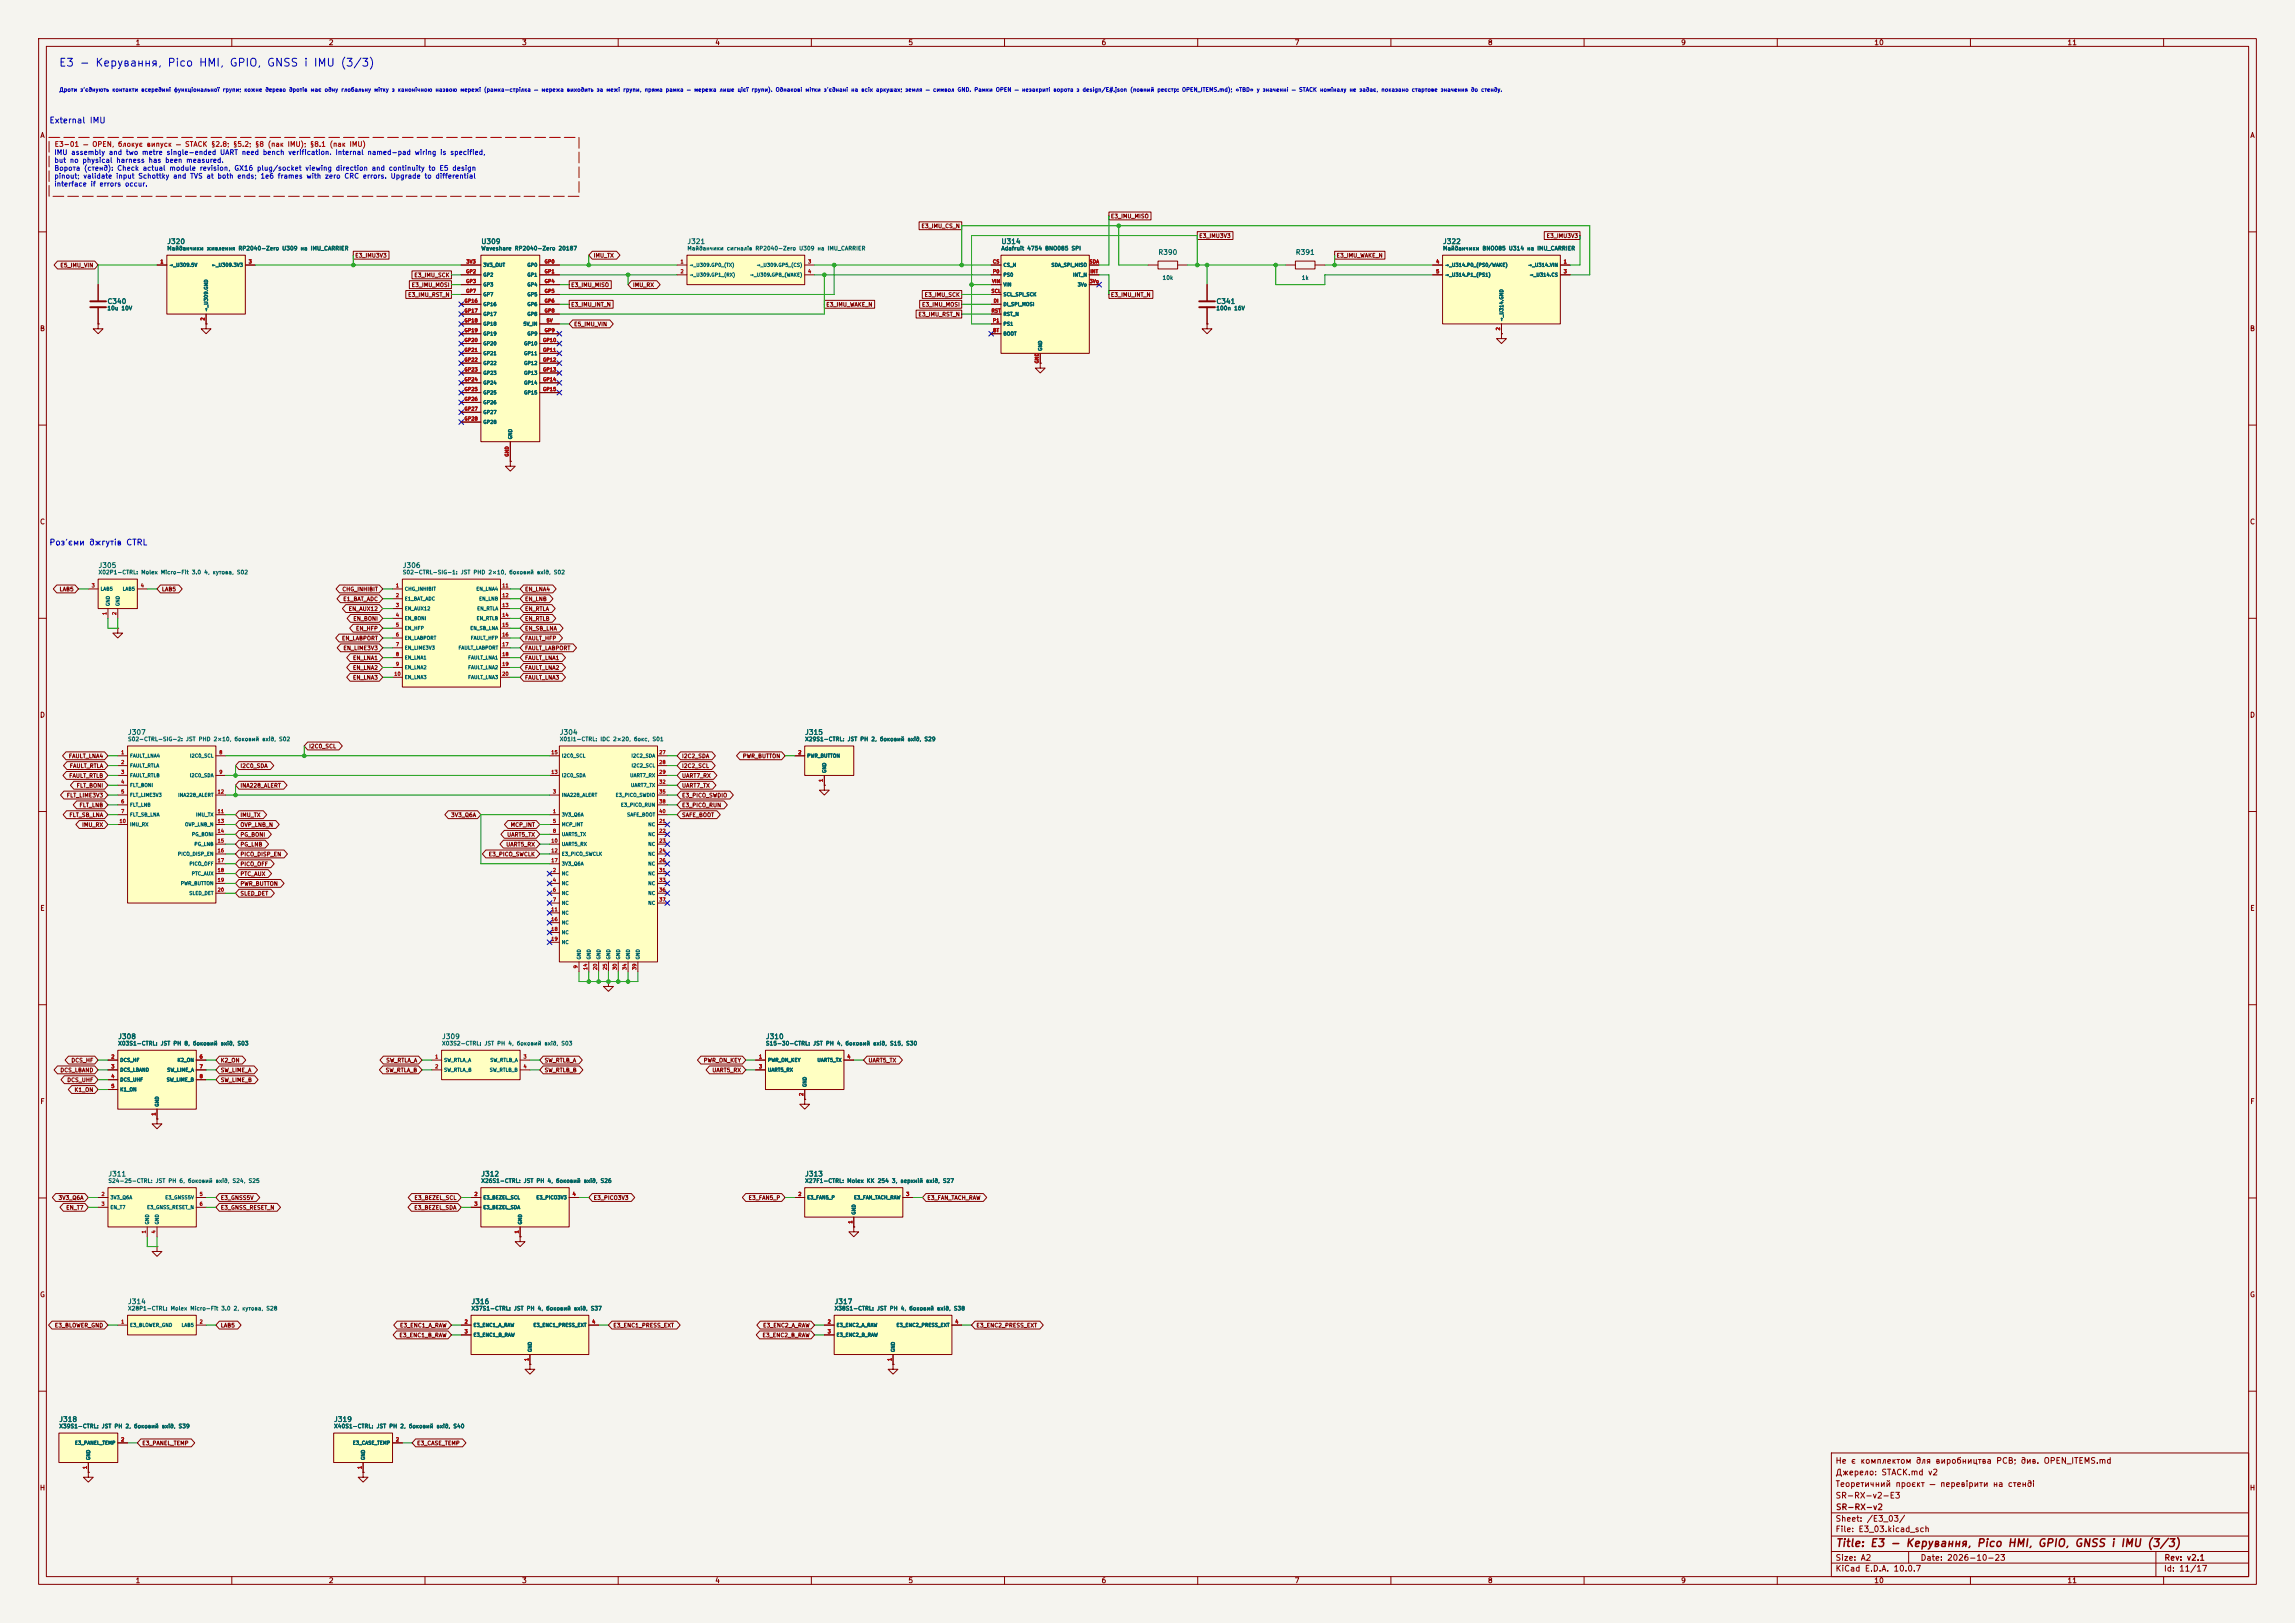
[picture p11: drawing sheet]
<svg xmlns="http://www.w3.org/2000/svg" width="594mm" height="420mm" viewBox="0 0 594 420" stroke-linecap="round" stroke-linejoin="round" font-family="sans-serif">
<defs><g id="words">
<text font-size="2" fill="#0000c2" x="15.1" y="17.7">E3 - Керування, Pico HMI, GPIO, GNSS і IMU (3/3)</text>
<text font-size="2" fill="#840000" x="475" y="400.8">Title: E3 - Керування, Pico HMI, GPIO, GNSS і IMU (3/3)</text>
<g font-size="1.5" fill="#0000c2">
<text x="12.6" y="32.3">External IMU</text>
<text x="12.6" y="141.5">Роз'єми джгутів CTRL</text>
</g>
<g font-size="1.5" fill="#840000">
<text x="475" y="382.1">Джерело: STACK.md v2</text>
<text x="475" y="379.1">Не є комплектом для виробництва PCB; див. OPEN_ITEMS.md</text>
<text x="475" y="388.1">SR-RX-v2-E3</text>
<text x="475" y="385.1">Теоретичний проєкт — перевірити на стенді</text>
<text x="475" y="394.1">Sheet: /E3_03/</text>
<text x="475.1" y="391.1">SR-RX-v2</text>
<text x="475" y="396.8">File: E3_03.kicad_sch</text>
<text x="475" y="407">KiCad E.D.A. 10.0.7</text>
<text x="475" y="404.2">Size: A2</text>
<text x="497" y="404.2">Date: 2026-10-23</text>
<text x="560" y="407">Id: 11/17</text>
<text x="560.1" y="404.2">Rev: v2.1</text>
</g>
<g font-size="1.3" fill="#840000">
<text x="35" y="12">1</text>
<text x="85" y="12">2</text>
<text x="135" y="12">3</text>
<text x="185" y="12">4</text>
<text x="235" y="12">5</text>
<text x="285" y="12">6</text>
<text x="335" y="12">7</text>
<text x="385" y="12">8</text>
<text x="435" y="12">9</text>
<text x="485" y="12">10</text>
<text x="535" y="12">11</text>
<text x="10.3" y="36">A</text>
<text x="582.3" y="36">A</text>
<text x="10.2" y="86">B</text>
<text x="582.2" y="86">B</text>
<text x="10.2" y="136">C</text>
<text x="582.2" y="136">C</text>
<text x="10.2" y="186">D</text>
<text x="582.2" y="186">D</text>
<text x="10.3" y="236">E</text>
<text x="582.3" y="236">E</text>
<text x="10.3" y="286">F</text>
<text x="582.3" y="286">F</text>
<text x="10.2" y="336">G</text>
<text x="582.2" y="336">G</text>
<text x="10.2" y="386">H</text>
<text x="582.2" y="386">H</text>
<text x="35" y="410">1</text>
<text x="85" y="410">2</text>
<text x="135" y="410">3</text>
<text x="185" y="410">4</text>
<text x="235" y="410">5</text>
<text x="285" y="410">6</text>
<text x="335" y="410">7</text>
<text x="385" y="410">8</text>
<text x="435" y="410">9</text>
<text x="485" y="410">10</text>
<text x="535" y="410">11</text>
</g>
<g font-size="1.3" fill="#0000c2">
<text x="13.9" y="40.4">IMU assembly and two metre single-ended UART need bench verification. Internal named-pad wiring is specified,</text>
<text x="13.9" y="42.4">but no physical harness has been measured.</text>
<text x="13.9" y="44.5">Ворота (стенд): Check actual module revision, GX16 plug/socket viewing direction and continuity to E5 design</text>
<text x="13.9" y="46.5">pinout; validate input Schottky and TVS at both ends; 1e6 frames with zero CRC errors. Upgrade to differential</text>
<text x="13.9" y="48.6">interface if errors occur.</text>
</g>
<text font-size="1.3" fill="#a00" x="14" y="38.3">E3-01 — OPEN, блокує випуск — STACK §2.8; §5.2; §8 (пак IMU); §8.1 (пак IMU)</text>
<g font-size="1.3" fill="#006464">
<text x="43.2" y="63.4">J320</text>
<text x="124.4" y="63.4">U309</text>
<text x="177.8" y="63.4">J321</text>
<text x="259.1" y="63.4">U314</text>
<text x="373.4" y="63.4">J322</text>
<text x="299.7" y="66.2">R390</text>
<text x="335.2" y="66.2">R391</text>
<text x="27.7" y="78.9">C340</text>
<text x="314.7" y="78.9">C341</text>
<text x="25.4" y="147.3">J305</text>
<text x="104.1" y="147.3">J306</text>
<text x="33" y="190.4">J307</text>
<text x="144.8" y="190.4">J304</text>
<text x="208.3" y="190.4">J315</text>
<text x="30.5" y="269.2">J308</text>
<text x="114.3" y="269.2">J309</text>
<text x="198.1" y="269.2">J310</text>
<text x="27.9" y="304.7">J311</text>
<text x="124.4" y="304.7">J312</text>
<text x="208.3" y="304.7">J313</text>
<text x="33" y="337.8">J314</text>
<text x="121.9" y="337.8">J316</text>
<text x="215.9" y="337.8">J317</text>
<text x="15.2" y="368.2">J318</text>
<text x="86.3" y="368.2">J319</text>
</g>
<text font-size="1" fill="#0000c2" x="15.2" y="24">Дроти з'єднують контакти всередині функціональної групи; кожне дерево дротів має одну глобальну мітку з канонічною назвою мережі (рамка-стрілка — мережа виходить за межі групи, пряма рамка — мережа лише цієї групи). Однакові мітки з'єднані на всіх аркушах; земля — символ GND. Рамки OPEN — незакриті ворота з design/E#.json (повний реєстр: OPEN_ITEMS.md); «TBD» у значенні — STACK номіналу не задає, показано стартове значення до стенду.</text>
<g font-size="1" fill="#840000">
<text x="238.4" y="59.3">E3_IMU_CS_N</text>
<text x="287.4" y="56.7">E3_IMU_MISO</text>
<text x="310.3" y="61.8">E3_IMU3V3</text>
<text x="400.2" y="61.8">E3_IMU3V3</text>
<text x="15.5" y="69.4">E5_IMU_VIN</text>
<text x="91.8" y="66.9">E3_IMU3V3</text>
<text x="107.1" y="72">E3_IMU_SCK</text>
<text x="153.5" y="66.9">IMU_TX</text>
<text x="345.8" y="66.9">E3_IMU_WAKE_N</text>
<text x="105.5" y="77">E3_IMU_RST_N</text>
<text x="106.4" y="74.5">E3_IMU_MOSI</text>
<text x="147.7" y="74.5">E3_IMU_MISO</text>
<text x="163.7" y="74.5">IMU_RX</text>
<text x="239.2" y="77">E3_IMU_SCK</text>
<text x="287.4" y="77">E3_IMU_INT_N</text>
<text x="147.7" y="79.6">E3_IMU_INT_N</text>
<text x="213.7" y="79.6">E3_IMU_WAKE_N</text>
<text x="237.6" y="82.1">E3_IMU_RST_N</text>
<text x="238.5" y="79.6">E3_IMU_MOSI</text>
<text x="148.5" y="84.7">E5_IMU_VIN</text>
<text x="15.3" y="153.2">LAB5</text>
<text x="41.8" y="153.2">LAB5</text>
<text x="88.5" y="153.2">CHG_INHIBIT</text>
<text x="88.7" y="155.8">E1_BAT_ADC</text>
<text x="135.8" y="153.2">EN_LNA4</text>
<text x="135.8" y="155.8">EN_LNB</text>
<text x="90.1" y="158.3">EN_AUX12</text>
<text x="91.3" y="160.9">EN_BONI</text>
<text x="135.8" y="160.9">EN_RTLB</text>
<text x="135.8" y="158.3">EN_RTLA</text>
<text x="88.4" y="165.9">EN_LABPORT</text>
<text x="92" y="163.4">EN_HFP</text>
<text x="135.8" y="163.4">EN_SB_LNA</text>
<text x="135.8" y="165.9">FAULT_HFP</text>
<text x="88.8" y="168.5">EN_LIME3V3</text>
<text x="91.2" y="171">EN_LNA1</text>
<text x="91.2" y="173.6">EN_LNA2</text>
<text x="135.8" y="171">FAULT_LNA1</text>
<text x="135.8" y="173.6">FAULT_LNA2</text>
<text x="135.8" y="168.5">FAULT_LABPORT</text>
<text x="91.2" y="176.1">EN_LNA3</text>
<text x="135.8" y="176.1">FAULT_LNA3</text>
<text x="17.7" y="196.4">FAULT_LNA4</text>
<text x="79.9" y="193.9">I2C0_SCL</text>
<text x="176.4" y="196.4">I2C2_SDA</text>
<text x="192.1" y="196.4">PWR_BUTTON</text>
<text x="17.8" y="201.5">FAULT_RTLB</text>
<text x="17.9" y="199">FAULT_RTLA</text>
<text x="62.1" y="199">I2C0_SDA</text>
<text x="176.4" y="201.5">UART7_RX</text>
<text x="176.4" y="199">I2C2_SCL</text>
<text x="17.2" y="206.6">FLT_LIME3V3</text>
<text x="19.7" y="204">FLT_BONI</text>
<text x="20.5" y="209.1">FLT_LNB</text>
<text x="62.1" y="204">INA228_ALERT</text>
<text x="176.4" y="204">UART7_TX</text>
<text x="176.4" y="206.6">E3_PICO_SWDIO</text>
<text x="176.4" y="209.1">E3_PICO_RUN</text>
<text x="17.8" y="211.7">FLT_SB_LNA</text>
<text x="21.1" y="214.2">IMU_RX</text>
<text x="62.1" y="211.7">IMU_TX</text>
<text x="62.1" y="214.2">OVP_LNB_N</text>
<text x="116.6" y="211.7">3V3_Q6A</text>
<text x="132.1" y="214.2">MCP_INT</text>
<text x="176.4" y="211.7">SAFE_BOOT</text>
<text x="62.1" y="216.7">PG_BONI</text>
<text x="62.1" y="219.3">PG_LNB</text>
<text x="62.1" y="221.8">PICO_DISP_EN</text>
<text x="126.4" y="221.8">E3_PICO_SWCLK</text>
<text x="130.9" y="219.3">UART5_RX</text>
<text x="131.1" y="216.7">UART5_TX</text>
<text x="62.1" y="226.9">PTC_AUX</text>
<text x="62.1" y="224.4">PICO_OFF</text>
<text x="62.1" y="229.4">PWR_BUTTON</text>
<text x="62.1" y="232">SLED_DET</text>
<text x="18.3" y="275.2">DCS_HF</text>
<text x="57" y="275.2">K2_ON</text>
<text x="99.8" y="275.2">SW_RTLA_A</text>
<text x="140.8" y="275.2">SW_RTLB_A</text>
<text x="182" y="275.2">PWR_ON_KEY</text>
<text x="224.7" y="275.2">UART5_TX</text>
<text x="15.5" y="277.7">DCS_LBAND</text>
<text x="17.3" y="280.2">DCS_UHF</text>
<text x="57" y="280.2">SW_LIME_B</text>
<text x="57" y="277.7">SW_LIME_A</text>
<text x="99.7" y="277.7">SW_RTLA_B</text>
<text x="140.8" y="277.7">SW_RTLB_B</text>
<text x="184.2" y="277.7">UART5_RX</text>
<text x="19.2" y="282.8">K1_ON</text>
<text x="15" y="310.7">3V3_Q6A</text>
<text x="57" y="310.7">E3_GNSS5V</text>
<text x="107.1" y="310.7">E3_BEZEL_SCL</text>
<text x="153.5" y="310.7">E3_PICO3V3</text>
<text x="193.6" y="310.7">E3_FAN5_P</text>
<text x="239.9" y="310.7">E3_FAN_TACH_RAW</text>
<text x="17" y="313.3">EN_T7</text>
<text x="57" y="313.3">E3_GNSS_RESET_N</text>
<text x="107.1" y="313.3">E3_BEZEL_SDA</text>
<text x="14.1" y="343.7">E3_BLOWER_GND</text>
<text x="57" y="343.7">LAB5</text>
<text x="103.3" y="346.3">E3_ENC1_B_RAW</text>
<text x="103.4" y="343.7">E3_ENC1_A_RAW</text>
<text x="158.6" y="343.7">E3_ENC1_PRESS_EXT</text>
<text x="197.2" y="346.3">E3_ENC2_B_RAW</text>
<text x="197.4" y="343.7">E3_ENC2_A_RAW</text>
<text x="252.6" y="343.7">E3_ENC2_PRESS_EXT</text>
<text x="36.7" y="374.2">E3_PANEL_TEMP</text>
<text x="107.8" y="374.2">E3_CASE_TEMP</text>
</g>
<g font-size="1" fill="#006464">
<text x="43.2" y="65">Майданчики живлення RP2040-Zero U309 на IMU_CARRIER</text>
<text x="124.4" y="65">Waveshare RP2040-Zero 20187</text>
<text x="177.8" y="65">Майданчики сигналів RP2040-Zero U309 на IMU_CARRIER</text>
<text x="259.1" y="65">Adafruit 4754 BNO085 SPI</text>
<text x="373.4" y="65">Майданчики BNO085 U314 на IMU_CARRIER</text>
<text x="300.8" y="72.7">10k</text>
<text x="336.8" y="72.7">1k</text>
<text x="27.7" y="80.5">10u 10V</text>
<text x="314.7" y="80.5">100n 16V</text>
<text x="25.4" y="148.9">X02P1-CTRL: Molex Micro-Fit 3.0 4, кутова, S02</text>
<text x="104.1" y="148.9">S02-CTRL-SIG-1: JST PHD 2×10, боковий вхід, S02</text>
<text x="33" y="192">S02-CTRL-SIG-2: JST PHD 2×10, боковий вхід, S02</text>
<text x="144.8" y="192">X01I1-CTRL: IDC 2×20, бокс, S01</text>
<text x="208.3" y="192">X29S1-CTRL: JST PH 2, боковий вхід, S29</text>
<text x="30.5" y="270.8">X03S1-CTRL: JST PH 8, боковий вхід, S03</text>
<text x="114.3" y="270.8">X03S2-CTRL: JST PH 4, боковий вхід, S03</text>
<text x="198.1" y="270.8">S15-30-CTRL: JST PH 4, боковий вхід, S15, S30</text>
<text x="27.9" y="306.3">S24-25-CTRL: JST PH 6, боковий вхід, S24, S25</text>
<text x="124.4" y="306.3">X26S1-CTRL: JST PH 4, боковий вхід, S26</text>
<text x="208.3" y="306.3">X27F1-CTRL: Molex KK 254 3, верхній вхід, S27</text>
<text x="33" y="339.4">X28P1-CTRL: Molex Micro-Fit 3.0 2, кутова, S28</text>
<text x="121.9" y="339.4">X37S1-CTRL: JST PH 4, боковий вхід, S37</text>
<text x="215.9" y="339.4">X38S1-CTRL: JST PH 4, боковий вхід, S38</text>
<text x="15.2" y="369.8">X39S1-CTRL: JST PH 2, боковий вхід, S39</text>
<text x="86.3" y="369.8">X40S1-CTRL: JST PH 2, боковий вхід, S40</text>
</g>
<g font-size=".9" fill="#a90000">
<text x="41.4" y="68.4">1</text>
<text x="64.3" y="68.4">3</text>
<text x="120.5" y="70.9">GP2</text>
<text x="120.6" y="68.4">3V3</text>
<text x="140.8" y="68.4">GP0</text>
<text x="140.8" y="70.9">GP1</text>
<text x="176" y="68.4">1</text>
<text x="176" y="70.9">2</text>
<text x="209" y="68.4">3</text>
<text x="209" y="70.9">4</text>
<text x="256.9" y="68.4">CS</text>
<text x="256.9" y="70.9">P0</text>
<text x="281.9" y="68.4">SDA</text>
<text x="282.1" y="70.9">INT</text>
<text x="371.6" y="68.4">4</text>
<text x="371.6" y="70.9">5</text>
<text x="404.6" y="68.4">1</text>
<text x="404.6" y="70.9">3</text>
<text x="120.5" y="73.5">GP3</text>
<text x="120.5" y="76">GP7</text>
<text x="140.8" y="73.5">GP4</text>
<text x="140.8" y="76">GP5</text>
<text x="256.5" y="76">SCL</text>
<text x="256.7" y="73.5">VIN</text>
<text x="281.9" y="73.5">3Vo</text>
<text x="53.1" y="83.1" transform="rotate(-90 53.1 83.1)">2</text>
<text x="120.1" y="78.5">GP16</text>
<text x="120.1" y="81.1">GP17</text>
<text x="120.1" y="83.6">GP18</text>
<text x="140.8" y="78.5">GP6</text>
<text x="140.8" y="81.1">GP8</text>
<text x="141.3" y="83.6">5V</text>
<text x="256.5" y="81.1">RST</text>
<text x="256.9" y="83.6">P1</text>
<text x="257.1" y="78.5">DI</text>
<text x="120.1" y="86.2">GP19</text>
<text x="120.1" y="88.7">GP20</text>
<text x="140.4" y="88.7">GP10</text>
<text x="140.8" y="86.2">GP9</text>
<text x="256.9" y="86.2">BT</text>
<text x="388.4" y="85.6" transform="rotate(-90 388.4 85.6)">2</text>
<text x="120.1" y="91.2">GP21</text>
<text x="120.1" y="93.8">GP22</text>
<text x="140.4" y="91.2">GP11</text>
<text x="140.4" y="93.8">GP12</text>
<text x="269" y="94.2" transform="rotate(-90 269 94.2)">GND</text>
<text x="120.1" y="96.3">GP23</text>
<text x="120.1" y="98.9">GP24</text>
<text x="120.1" y="101.4">GP25</text>
<text x="140.4" y="96.3">GP13</text>
<text x="140.4" y="98.9">GP14</text>
<text x="140.4" y="101.4">GP15</text>
<text x="120.1" y="103.9">GP26</text>
<text x="120.1" y="106.5">GP27</text>
<text x="120.1" y="109">GP28</text>
<text x="131.9" y="118.3" transform="rotate(-90 131.9 118.3)">GND</text>
<text x="23.6" y="152.2">3</text>
<text x="36.3" y="152.2">4</text>
<text x="102.4" y="152.2">1</text>
<text x="102.4" y="154.7">2</text>
<text x="129.9" y="152.2">11</text>
<text x="129.9" y="154.7">12</text>
<text x="27.7" y="159.3" transform="rotate(-90 27.7 159.3)">1</text>
<text x="30.3" y="159.3" transform="rotate(-90 30.3 159.3)">2</text>
<text x="102.4" y="157.3">3</text>
<text x="102.4" y="159.8">4</text>
<text x="129.9" y="157.3">13</text>
<text x="129.9" y="159.8">14</text>
<text x="102.4" y="162.4">5</text>
<text x="102.4" y="164.9">6</text>
<text x="102.4" y="167.4">7</text>
<text x="129.9" y="162.4">15</text>
<text x="129.9" y="164.9">16</text>
<text x="129.9" y="167.4">17</text>
<text x="102.4" y="170">8</text>
<text x="102.4" y="172.5">9</text>
<text x="129.9" y="170">18</text>
<text x="129.9" y="172.5">19</text>
<text x="101.9" y="175.1">10</text>
<text x="129.9" y="175.1">20</text>
<text x="31.2" y="195.4">1</text>
<text x="31.2" y="197.9">2</text>
<text x="56.6" y="195.4">8</text>
<text x="142.6" y="195.4">15</text>
<text x="170.5" y="195.4">27</text>
<text x="170.5" y="197.9">28</text>
<text x="206.5" y="195.4">2</text>
<text x="31.2" y="200.5">3</text>
<text x="31.2" y="203">4</text>
<text x="56.6" y="200.5">9</text>
<text x="142.6" y="200.5">13</text>
<text x="170.5" y="200.5">29</text>
<text x="170.5" y="203">32</text>
<text x="213.2" y="202.4" transform="rotate(-90 213.2 202.4)">1</text>
<text x="31.2" y="205.5">5</text>
<text x="31.2" y="208.1">6</text>
<text x="56.2" y="205.5">12</text>
<text x="143" y="205.5">3</text>
<text x="170.5" y="205.5">35</text>
<text x="170.5" y="208.1">38</text>
<text x="30.8" y="213.2">10</text>
<text x="31.2" y="210.6">7</text>
<text x="56.2" y="210.6">11</text>
<text x="56.2" y="213.2">13</text>
<text x="56.2" y="215.7">14</text>
<text x="143" y="210.6">1</text>
<text x="143" y="213.2">5</text>
<text x="143" y="215.7">8</text>
<text x="170.5" y="213.2">21</text>
<text x="170.5" y="215.7">22</text>
<text x="170.5" y="210.6">40</text>
<text x="56.2" y="218.2">15</text>
<text x="56.2" y="220.8">16</text>
<text x="142.6" y="218.2">10</text>
<text x="142.6" y="220.8">12</text>
<text x="170.5" y="218.2">23</text>
<text x="170.5" y="220.8">24</text>
<text x="56.2" y="223.3">17</text>
<text x="56.2" y="225.9">18</text>
<text x="142.6" y="223.3">17</text>
<text x="143" y="225.9">2</text>
<text x="170.5" y="223.3">26</text>
<text x="170.5" y="225.9">31</text>
<text x="56.2" y="228.4">19</text>
<text x="56.2" y="230.9">20</text>
<text x="143" y="228.4">4</text>
<text x="143" y="230.9">6</text>
<text x="143" y="233.5">7</text>
<text x="170.5" y="228.4">33</text>
<text x="170.5" y="230.9">36</text>
<text x="170.5" y="233.5">37</text>
<text x="142.6" y="236">11</text>
<text x="142.6" y="238.6">16</text>
<text x="142.6" y="241.1">18</text>
<text x="142.6" y="243.6">19</text>
<text x="149.7" y="250.7" transform="rotate(-90 149.7 250.7)">9</text>
<text x="152.2" y="251.1" transform="rotate(-90 152.2 251.1)">14</text>
<text x="154.7" y="251.1" transform="rotate(-90 154.7 251.1)">20</text>
<text x="157.3" y="251.1" transform="rotate(-90 157.3 251.1)">25</text>
<text x="159.8" y="251.1" transform="rotate(-90 159.8 251.1)">30</text>
<text x="162.4" y="251.1" transform="rotate(-90 162.4 251.1)">34</text>
<text x="164.9" y="251.1" transform="rotate(-90 164.9 251.1)">39</text>
<text x="28.7" y="274.1">2</text>
<text x="51.6" y="274.1">6</text>
<text x="112.5" y="274.1">1</text>
<text x="135.4" y="274.1">3</text>
<text x="196.3" y="274.1">1</text>
<text x="219.2" y="274.1">4</text>
<text x="28.7" y="276.7">3</text>
<text x="28.7" y="279.2">4</text>
<text x="28.7" y="281.7">5</text>
<text x="51.6" y="276.7">7</text>
<text x="51.6" y="279.2">8</text>
<text x="112.5" y="276.7">2</text>
<text x="135.4" y="276.7">4</text>
<text x="196.3" y="276.7">3</text>
<text x="208.1" y="283.7" transform="rotate(-90 208.1 283.7)">2</text>
<text x="40.4" y="288.8" transform="rotate(-90 40.4 288.8)">1</text>
<text x="26.2" y="309.7">2</text>
<text x="51.6" y="309.7">5</text>
<text x="122.7" y="309.7">2</text>
<text x="148.1" y="309.7">4</text>
<text x="206.5" y="309.7">2</text>
<text x="234.4" y="309.7">3</text>
<text x="26.2" y="312.2">3</text>
<text x="51.6" y="312.2">6</text>
<text x="122.7" y="312.2">3</text>
<text x="220.8" y="316.7" transform="rotate(-90 220.8 316.7)">1</text>
<text x="37.9" y="319.3" transform="rotate(-90 37.9 319.3)">1</text>
<text x="40.4" y="319.3" transform="rotate(-90 40.4 319.3)">4</text>
<text x="134.4" y="319.3" transform="rotate(-90 134.4 319.3)">1</text>
<text x="31.2" y="342.7">1</text>
<text x="51.6" y="342.7">2</text>
<text x="120.1" y="342.7">2</text>
<text x="120.1" y="345.2">3</text>
<text x="153.2" y="342.7">4</text>
<text x="214.1" y="342.7">2</text>
<text x="214.1" y="345.2">3</text>
<text x="247.1" y="342.7">4</text>
<text x="137" y="352.3" transform="rotate(-90 137 352.3)">1</text>
<text x="230.9" y="352.3" transform="rotate(-90 230.9 352.3)">1</text>
<text x="31.2" y="373.2">2</text>
<text x="102.4" y="373.2">2</text>
<text x="22.7" y="380.2" transform="rotate(-90 22.7 380.2)">1</text>
<text x="93.8" y="380.2" transform="rotate(-90 93.8 380.2)">1</text>
</g>
<g font-size=".9" fill="#006464">
<text x="43.7" y="69.3">→_U309.5V</text>
<text x="54.7" y="69.3">←_U309.3V3</text>
<text x="125" y="69.3">3V3_OUT</text>
<text x="125" y="71.8">GP2</text>
<text x="136.4" y="69.3">GP0</text>
<text x="136.4" y="71.8">GP1</text>
<text x="178.3" y="69.3">→_U309.GP0_(TX)</text>
<text x="178.3" y="71.8">→_U309.GP1_(RX)</text>
<text x="194" y="71.8">→_U309.GP8_(WAKE)</text>
<text x="195.7" y="69.3">→_U309.GP5_(CS)</text>
<text x="259.6" y="69.3">CS_N</text>
<text x="259.6" y="71.8">PS0</text>
<text x="272" y="69.3">SDA_SPI_MISO</text>
<text x="277.6" y="71.8">INT_N</text>
<text x="373.9" y="69.3">→_U314.P0_(PS0/WAKE)</text>
<text x="373.9" y="71.8">→_U314.P1_(PS1)</text>
<text x="395.4" y="69.3">→_U314.VIN</text>
<text x="395.8" y="71.8">→_U314.CS</text>
<text x="125" y="74.3">GP3</text>
<text x="125" y="76.9">GP7</text>
<text x="136.4" y="74.3">GP4</text>
<text x="136.4" y="76.9">GP5</text>
<text x="259.6" y="76.9">SCL_SPI_SCK</text>
<text x="259.6" y="74.3">VIN</text>
<text x="278.8" y="74.3">3Vo</text>
<text x="54" y="80.8" transform="rotate(-90 54 80.8)">→_U309.GND</text>
<text x="125" y="79.4">GP16</text>
<text x="125" y="82">GP17</text>
<text x="136.4" y="79.4">GP6</text>
<text x="136.4" y="82">GP8</text>
<text x="259.6" y="79.4">DI_SPI_MOSI</text>
<text x="259.6" y="82">RST_N</text>
<text x="389.3" y="83.3" transform="rotate(-90 389.3 83.3)">→_U314.GND</text>
<text x="125" y="84.5">GP18</text>
<text x="125" y="87">GP19</text>
<text x="125" y="89.6">GP20</text>
<text x="135.4" y="84.5">5V_IN</text>
<text x="135.5" y="89.6">GP10</text>
<text x="136.4" y="87">GP9</text>
<text x="259.6" y="87">BOOT</text>
<text x="259.6" y="84.5">PS1</text>
<text x="125" y="92.1">GP21</text>
<text x="125" y="94.7">GP22</text>
<text x="135.5" y="92.1">GP11</text>
<text x="135.5" y="94.7">GP12</text>
<text x="269.9" y="90.9" transform="rotate(-90 269.9 90.9)">GND</text>
<text x="125" y="97.2">GP23</text>
<text x="125" y="99.7">GP24</text>
<text x="135.5" y="97.2">GP13</text>
<text x="135.5" y="99.7">GP14</text>
<text x="125" y="102.3">GP25</text>
<text x="125" y="104.8">GP26</text>
<text x="125" y="107.4">GP27</text>
<text x="135.5" y="102.3">GP15</text>
<text x="125" y="109.9">GP28</text>
<text x="132.8" y="113.8" transform="rotate(-90 132.8 113.8)">GND</text>
<text x="25.9" y="153.1">LAB5</text>
<text x="31.6" y="153.1">LAB5</text>
<text x="104.7" y="153.1">CHG_INHIBIT</text>
<text x="104.7" y="155.6">E1_BAT_ADC</text>
<text x="123.2" y="153.1">EN_LNA4</text>
<text x="123.9" y="155.6">EN_LNB</text>
<text x="28.6" y="157" transform="rotate(-90 28.6 157)">GND</text>
<text x="31.2" y="157" transform="rotate(-90 31.2 157)">GND</text>
<text x="104.7" y="158.2">EN_AUX12</text>
<text x="104.7" y="160.7">EN_BONI</text>
<text x="123.3" y="160.7">EN_RTLB</text>
<text x="123.4" y="158.2">EN_RTLA</text>
<text x="104.7" y="163.2">EN_HFP</text>
<text x="104.7" y="165.8">EN_LABPORT</text>
<text x="121.6" y="163.2">EN_SB_LNA</text>
<text x="121.7" y="165.8">FAULT_HFP</text>
<text x="104.7" y="168.3">EN_LIME3V3</text>
<text x="104.7" y="170.9">EN_LNA1</text>
<text x="104.7" y="173.4">EN_LNA2</text>
<text x="118.6" y="168.3">FAULT_LABPORT</text>
<text x="121.1" y="170.9">FAULT_LNA1</text>
<text x="121.1" y="173.4">FAULT_LNA2</text>
<text x="104.7" y="175.9">EN_LNA3</text>
<text x="121.1" y="175.9">FAULT_LNA3</text>
<text x="33.5" y="196.3">FAULT_LNA4</text>
<text x="49" y="196.3">I2C0_SCL</text>
<text x="145.3" y="196.3">I2C0_SCL</text>
<text x="163.3" y="196.3">I2C2_SDA</text>
<text x="208.8" y="196.3">PWR_BUTTON</text>
<text x="33.5" y="198.8">FAULT_RTLA</text>
<text x="33.5" y="201.3">FAULT_RTLB</text>
<text x="33.5" y="203.9">FLT_BONI</text>
<text x="49" y="201.3">I2C0_SDA</text>
<text x="145.3" y="201.3">I2C0_SDA</text>
<text x="163" y="201.3">UART7_RX</text>
<text x="163.2" y="203.9">UART7_TX</text>
<text x="163.3" y="198.8">I2C2_SCL</text>
<text x="214" y="200.1" transform="rotate(-90 214 200.1)">GND</text>
<text x="33.5" y="206.4">FLT_LIME3V3</text>
<text x="33.5" y="209">FLT_LNB</text>
<text x="46" y="206.4">INA228_ALERT</text>
<text x="145.3" y="206.4">INA228_ALERT</text>
<text x="159.2" y="206.4">E3_PICO_SWDIO</text>
<text x="160.6" y="209">E3_PICO_RUN</text>
<text x="33.5" y="211.5">FLT_SB_LNA</text>
<text x="33.5" y="214">IMU_RX</text>
<text x="47.8" y="214">OVP_LNB_N</text>
<text x="50.6" y="211.5">IMU_TX</text>
<text x="145.3" y="211.5">3V3_Q6A</text>
<text x="145.3" y="214">MCP_INT</text>
<text x="162.2" y="211.5">SAFE_BOOT</text>
<text x="167.7" y="214">NC</text>
<text x="45.9" y="221.7">PICO_DISP_EN</text>
<text x="49.6" y="216.6">PG_BONI</text>
<text x="50.2" y="219.1">PG_LNB</text>
<text x="145.3" y="216.6">UART5_TX</text>
<text x="145.3" y="219.1">UART5_RX</text>
<text x="145.3" y="221.7">E3_PICO_SWCLK</text>
<text x="167.7" y="216.6">NC</text>
<text x="167.7" y="219.1">NC</text>
<text x="167.7" y="221.7">NC</text>
<text x="48.9" y="224.2">PICO_OFF</text>
<text x="49.5" y="226.7">PTC_AUX</text>
<text x="145.3" y="226.7">NC</text>
<text x="145.3" y="224.2">3V3_Q6A</text>
<text x="167.7" y="224.2">NC</text>
<text x="167.7" y="226.7">NC</text>
<text x="46.7" y="229.3">PWR_BUTTON</text>
<text x="48.9" y="231.8">SLED_DET</text>
<text x="145.3" y="229.3">NC</text>
<text x="145.3" y="231.8">NC</text>
<text x="167.7" y="229.3">NC</text>
<text x="167.7" y="231.8">NC</text>
<text x="145.3" y="234.4">NC</text>
<text x="145.3" y="236.9">NC</text>
<text x="145.3" y="239.4">NC</text>
<text x="167.7" y="234.4">NC</text>
<text x="145.3" y="242">NC</text>
<text x="145.3" y="244.5">NC</text>
<text x="150.5" y="248.4" transform="rotate(-90 150.5 248.4)">GND</text>
<text x="153.1" y="248.4" transform="rotate(-90 153.1 248.4)">GND</text>
<text x="155.6" y="248.4" transform="rotate(-90 155.6 248.4)">GND</text>
<text x="158.2" y="248.4" transform="rotate(-90 158.2 248.4)">GND</text>
<text x="160.7" y="248.4" transform="rotate(-90 160.7 248.4)">GND</text>
<text x="163.2" y="248.4" transform="rotate(-90 163.2 248.4)">GND</text>
<text x="165.8" y="248.4" transform="rotate(-90 165.8 248.4)">GND</text>
<text x="31" y="275">DCS_HF</text>
<text x="45.8" y="275">K2_ON</text>
<text x="114.8" y="275">SW_RTLA_A</text>
<text x="126.8" y="275">SW_RTLB_A</text>
<text x="198.6" y="275">PWR_ON_KEY</text>
<text x="211.4" y="275">UART5_TX</text>
<text x="31" y="277.5">DCS_LBAND</text>
<text x="31" y="280.1">DCS_UHF</text>
<text x="43" y="280.1">SW_LIME_B</text>
<text x="43.2" y="277.5">SW_LIME_A</text>
<text x="114.8" y="277.5">SW_RTLA_B</text>
<text x="126.6" y="277.5">SW_RTLB_B</text>
<text x="198.6" y="277.5">UART5_RX</text>
<text x="209" y="281.4" transform="rotate(-90 209 281.4)">GND</text>
<text x="31" y="282.6">K1_ON</text>
<text x="41.3" y="286.5" transform="rotate(-90 41.3 286.5)">GND</text>
<text x="28.5" y="310.6">3V3_Q6A</text>
<text x="42.7" y="310.6">E3_GNSS5V</text>
<text x="125" y="310.6">E3_BEZEL_SCL</text>
<text x="138.7" y="310.6">E3_PICO3V3</text>
<text x="208.8" y="310.6">E3_FAN5_P</text>
<text x="220.9" y="310.6">E3_FAN_TACH_RAW</text>
<text x="28.5" y="313.1">EN_T7</text>
<text x="38" y="313.1">E3_GNSS_RESET_N</text>
<text x="38.8" y="317" transform="rotate(-90 38.8 317)">GND</text>
<text x="41.3" y="317" transform="rotate(-90 41.3 317)">GND</text>
<text x="125" y="313.1">E3_BEZEL_SDA</text>
<text x="135.3" y="317" transform="rotate(-90 135.3 317)">GND</text>
<text x="221.7" y="314.4" transform="rotate(-90 221.7 314.4)">GND</text>
<text x="33.5" y="343.6">E3_BLOWER_GND</text>
<text x="46.9" y="343.6">LAB5</text>
<text x="122.4" y="343.6">E3_ENC1_A_RAW</text>
<text x="122.4" y="346.1">E3_ENC1_B_RAW</text>
<text x="137.9" y="343.6">E3_ENC1_PRESS_EXT</text>
<text x="216.4" y="343.6">E3_ENC2_A_RAW</text>
<text x="216.4" y="346.1">E3_ENC2_B_RAW</text>
<text x="231.9" y="343.6">E3_ENC2_PRESS_EXT</text>
<text x="137.8" y="350" transform="rotate(-90 137.8 350)">GND</text>
<text x="231.8" y="350" transform="rotate(-90 231.8 350)">GND</text>
<text x="19.3" y="374.1">E3_PANEL_TEMP</text>
<text x="23.5" y="377.9" transform="rotate(-90 23.5 377.9)">GND</text>
<text x="91.2" y="374.1">E3_CASE_TEMP</text>
<text x="94.7" y="377.9" transform="rotate(-90 94.7 377.9)">GND</text>
</g>
</g></defs>
<path d="M0 0h594v420h-594z" fill="#f5f4ef" stroke="#f5f4ef" stroke-width=".26"/>
<g fill="none" stroke="#840000" stroke-width=".26">
<path d="M10 10h574v400h-574zM12 12h570v396h-570zM60 10v2M110 10v2M160 10v2M210 10v2M260 10v2M310 10v2M360 10v2M410 10v2M460 10v2M510 10v2"/>
<path d="M560 10v2M10 60h2M582 60h2M10 110h2M582 110h2M10 160h2M582 160h2M10 210h2M582 210h2M10 260h2M582 260h2M10 310h2"/>
<path d="M582 310h2M10 360h2M474 376h108v32h-108zM582 360h2M474 397.5h108M474 391.5h108M60 408v2M110 408v2M160 408v2M210 408v2M260 408v2M310 408v2"/>
<path d="M360 408v2M410 408v2M460 408v2M474 404.5h108M474 401.5h108M494 401.5v3M510 408v2M558 401.5v6.5M560 408v2"/>
</g>
<path d="M43.2 66h20.3v15.3h-20.3z" fill="#ffffc2"/>
<path d="M40.6 68.6h2.6M43.2 66h20.3v15.3h-20.3zM63.5 68.6h2.5M53.3 81.3v2.5" fill="none" stroke="#840000" stroke-width=".26"/>
<path d="M86.4 370.8h15.2v7.7h-15.2z" fill="#ffffc2"/>
<path d="M213.4 203.2v1.3h1.2l-1.2 1.2-1.3-1.2h1.3M213.4 203.2h.1M221 317.5v1.3h1.2l-1.2 1.2-1.3-1.2h1.3M221 317.5h.1M86.4 370.8h15.2v7.7h-15.2zM94 378.5v2.5M101.6 373.4h2.5" fill="none" stroke="#840000" stroke-width=".26"/>
<path d="M208.3 193h12.7v7.7h-12.7z" fill="#ffffc2"/>
<path d="M205.7 195.6h2.6M208.3 193h12.7v7.7h-12.7zM213.4 200.7v2.5" fill="none" stroke="#840000" stroke-width=".26"/>
<path d="M215.9 340.4h30.5v10.1h-30.5z" fill="#ffffc2"/>
<path d="M213.4 342.9h2.5M213.4 345.4h2.5M215.9 340.4h30.5v10.1h-30.5zM231.1 350.5v2.6M246.4 342.9h2.5" fill="none" stroke="#840000" stroke-width=".26"/>
<path d="M208.3 307.3h25.4v7.7h-25.4z" fill="#ffffc2"/>
<path d="M205.7 309.9h2.6M208.3 307.3h25.4v7.7h-25.4zM221 315v2.5M233.7 309.9h2.5" fill="none" stroke="#840000" stroke-width=".26"/>
<path d="M114.3 271.8h20.3v7.6h-20.3z" fill="#ffffc2"/>
<path d="M312.4 83.8v1.3h1.3l-1.3 1.3-1.3-1.3h1.3M312.4 83.8h.1M111.8 274.3h2.5M111.8 276.9h2.5M114.3 271.8h20.3v7.6h-20.3zM134.6 274.3h2.6M134.6 276.9h2.6" fill="none" stroke="#840000" stroke-width=".26"/>
<path d="M373.4 66h30.5v17.8h-30.5z" fill="#ffffc2"/>
<g fill="none" stroke="#840000" stroke-width=".26">
<path d="M25.4 73.7v4.3M25.4 79.5v4.3M312.4 73.7v4.3M312.4 79.5v4.3M370.8 68.6h2.6M370.8 71.1h2.6M373.4 66h30.5v17.8h-30.5zM403.9 68.6h2.5M403.9 71.1h2.5M25.4 83.8v1.3h1.3l-1.3 1.3-1.3-1.3h1.3M25.4 83.8h.1M53.3 83.8v1.3h1.3l-1.3 1.3-1.2-1.3h1.2"/>
<path d="M53.3 83.8h.1M388.6 86.4v1.2h1.3l-1.3 1.3-1.3-1.3h1.3M388.6 86.4h.1M388.6 83.8v2.6M22.9 381v1.3h1.2l-1.2 1.2-1.3-1.2h1.3M22.9 381h.1"/>
</g>
<path d="M23.4 78h4M23.4 79.5h4M310.4 78h4.1M310.4 79.5h4.1" fill="none" stroke="#840000" stroke-width=".51"/>
<path d="M33 193h22.9v40.7h-22.9z" fill="#ffffc2"/>
<g fill="none" stroke="#840000" stroke-width=".26">
<path d="M297.2 68.6h2.5M299.7 67.6h5.1v2h-5.1zM304.8 68.6h2.5M332.7 68.6h2.6M335.3 67.6h5.1v2h-5.1zM340.4 68.6h2.5M30.5 195.6h2.5M30.5 198.1h2.5M33 193h22.9v40.7h-22.9zM55.9 195.6h2.5M30.5 200.7h2.5M30.5 203.2h2.5"/>
<path d="M30.5 205.7h2.5M30.5 208.3h2.5M30.5 210.8h2.5M30.5 213.4h2.5M55.9 200.7h2.5M55.9 205.7h2.5M55.9 210.8h2.5M55.9 213.4h2.5M55.9 215.9h2.5M55.9 218.4h2.5M55.9 221h2.5M55.9 223.5h2.5"/>
<path d="M55.9 226.1h2.5M55.9 228.6h2.5M55.9 231.1h2.5"/>
</g>
<path d="M144.8 193h25.4v55.9h-25.4z" fill="#ffffc2"/>
<g fill="none" stroke="#840000" stroke-width=".26">
<path d="M30.5 162.6v1.2h1.2l-1.2 1.3-1.3-1.3h1.3M30.5 162.6h.1M142.2 195.6h2.6M144.8 193h25.4v55.9h-25.4zM170.2 195.6h2.5M170.2 198.1h2.5M142.2 210.8h2.6M142.2 205.7h2.6M142.2 213.4h2.6M142.2 215.9h2.6M142.2 218.4h2.6M142.2 200.7h2.6"/>
<path d="M170.2 210.8h2.5M170.2 205.7h2.5M170.2 213.4h2.5M170.2 215.9h2.5M170.2 218.4h2.5M170.2 200.7h2.5M170.2 203.2h2.5M170.2 208.3h2.5M142.2 226.1h2.6M142.2 228.6h2.6M142.2 231.1h2.6M142.2 233.7h2.6"/>
<path d="M142.2 236.2h2.6M142.2 221h2.6M142.2 238.8h2.6M142.2 223.5h2.6M170.2 226.1h2.5M170.2 228.6h2.5M170.2 231.1h2.5M170.2 233.7h2.5M170.2 221h2.5M170.2 223.5h2.5M142.2 241.3h2.6M142.2 243.8h2.6"/>
<path d="M149.9 248.9v2.6M152.4 248.9v2.6M154.9 248.9v2.6M157.5 248.9v2.6M160 248.9v2.6M162.6 248.9v2.6M165.1 248.9v2.6"/>
</g>
<path d="M25.4 149.9h10.2v7.6h-10.2z" fill="#ffffc2"/>
<path d="M132.1 119.4v1.3h1.2l-1.2 1.2-1.3-1.2h1.3M132.1 119.4h.1M22.9 152.4h2.5M25.4 149.9h10.2v7.6h-10.2zM27.9 157.5v2.5M30.5 157.5v2.5M35.6 152.4h2.5" fill="none" stroke="#840000" stroke-width=".26"/>
<path d="M124.5 66h15.2v48.3h-15.2z" fill="#ffffc2"/>
<g fill="none" stroke="#840000" stroke-width=".26">
<path d="M119.4 68.6h5.1M119.4 71.1h5.1M119.4 73.7h5.1M119.4 76.2h5.1M119.4 78.7h5.1M124.5 66h15.2v48.3h-15.2zM139.7 68.6h5.1M139.7 71.1h5.1M139.7 73.7h5.1M139.7 76.2h5.1M139.7 78.7h5.1M119.4 83.8h5.1"/>
<path d="M119.4 81.3h5.1M119.4 86.4h5.1M119.4 88.9h5.1M119.4 91.4h5.1M119.4 94h5.1M119.4 96.5h5.1M119.4 99.1h5.1M139.7 83.8h5.1M139.7 81.3h5.1M139.7 86.4h5.1M139.7 88.9h5.1M139.7 91.4h5.1"/>
<path d="M139.7 94h5.1M139.7 96.5h5.1M139.7 99.1h5.1M119.4 101.6h5.1M119.4 104.1h5.1M119.4 106.7h5.1M119.4 109.2h5.1M132.1 114.3v5.1M139.7 101.6h5.1"/>
</g>
<path d="M104.1 149.9h25.4v27.9h-25.4z" fill="#ffffc2"/>
<g fill="none" stroke="#840000" stroke-width=".26">
<path d="M269.2 94v1.3h1.3l-1.3 1.2-1.2-1.2h1.2M269.2 94h.1M101.6 152.4h2.5M101.6 154.9h2.5M101.6 157.5h2.5M104.1 149.9h25.4v27.9h-25.4zM129.5 152.4h2.6M129.5 154.9h2.6M129.5 157.5h2.6M101.6 160h2.5M101.6 162.6h2.5M101.6 165.1h2.5"/>
<path d="M101.6 167.6h2.5M101.6 170.2h2.5M101.6 172.7h2.5M101.6 175.3h2.5M129.5 160h2.6M129.5 162.6h2.6M129.5 165.1h2.6M129.5 167.6h2.6M129.5 170.2h2.6M129.5 172.7h2.6M129.5 175.3h2.6M157.5 254v1.3h1.2l-1.2 1.2-1.3-1.2h1.3"/>
<path d="M157.5 254h.1"/>
</g>
<path d="M198.1 271.8h20.3v10.1h-20.3z" fill="#ffffc2"/>
<path d="M195.6 274.3h2.5M195.6 276.9h2.5M198.1 271.8h20.3v10.1h-20.3zM218.4 274.3h2.6M208.3 281.9v2.6" fill="none" stroke="#840000" stroke-width=".26"/>
<path d="M33 340.4h17.8v5h-17.8z" fill="#ffffc2"/>
<path d="M208.3 284.5v1.3h1.2l-1.2 1.2-1.3-1.2h1.3M208.3 284.5h.1M40.6 322.6v1.3h1.3l-1.3 1.2-1.2-1.2h1.2M40.6 322.6h.1M30.5 342.9h2.5M33 340.4h17.8v5h-17.8zM50.8 342.9h2.5" fill="none" stroke="#840000" stroke-width=".26"/>
<path d="M27.9 307.3h22.9v10.2h-22.9z" fill="#ffffc2"/>
<path d="M25.4 309.9h2.5M25.4 312.4h2.5M27.9 307.3h22.9v10.2h-22.9zM38.1 317.5v2.5M40.6 317.5v2.5M50.8 309.9h2.5M50.8 312.4h2.5" fill="none" stroke="#840000" stroke-width=".26"/>
<path d="M124.5 307.3h22.8v10.2h-22.8z" fill="#ffffc2"/>
<path d="M121.9 309.9h2.6M121.9 312.4h2.6M124.5 307.3h22.8v10.2h-22.8zM134.6 317.5v2.5M147.3 309.9h2.6" fill="none" stroke="#840000" stroke-width=".26"/>
<path d="M259.1 66h22.8v25.4h-22.8z" fill="#ffffc2"/>
<g fill="none" stroke="#840000" stroke-width=".26">
<path d="M256.5 73.7h2.6M256.5 68.6h2.6M256.5 78.7h2.6M256.5 71.1h2.6M256.5 76.2h2.6M259.1 66h22.8v25.4h-22.8zM281.9 73.7h2.6M281.9 68.6h2.6M281.9 71.1h2.6M256.5 86.4h2.6M256.5 83.8h2.6M256.5 81.3h2.6"/>
<path d="M269.2 91.4v2.6"/>
</g>
<path d="M177.8 66h30.5v7.7h-30.5z" fill="#ffffc2"/>
<path d="M175.3 68.6h2.5M175.3 71.1h2.5M177.8 66h30.5v7.7h-30.5zM208.3 68.6h2.5M208.3 71.1h2.5" fill="none" stroke="#840000" stroke-width=".26"/>
<path d="M15.2 370.8h15.3v7.7h-15.3z" fill="#ffffc2"/>
<path d="M40.6 289.6v1.2h1.3l-1.3 1.3-1.2-1.3h1.2M40.6 289.6h.1M15.2 370.8h15.3v7.7h-15.3zM22.9 378.5v2.5M30.5 373.4h2.5" fill="none" stroke="#840000" stroke-width=".26"/>
<path d="M121.9 340.4h30.5v10.1h-30.5z" fill="#ffffc2"/>
<path d="M134.6 320v1.3h1.3l-1.3 1.3-1.3-1.3h1.3M134.6 320h.1M119.4 342.9h2.5M119.4 345.4h2.5M121.9 340.4h30.5v10.1h-30.5zM137.2 353.1v1.2h1.2l-1.2 1.3-1.3-1.3h1.3M137.2 353.1h.1M137.2 350.5v2.6M152.4 342.9h2.5" fill="none" stroke="#840000" stroke-width=".26"/>
<path d="M30.5 271.8h20.3v15.2h-20.3z" fill="#ffffc2"/>
<g fill="none" stroke="#840000" stroke-width=".26">
<path d="M237.9 57.4h11v2h-11zM287 54.9h10.9v2h-10.9zM309.9 59.9h9.2v2.1h-9.2zM399.7 59.9h9.2v2.1h-9.2zM14.9 67.6h9.6l.9 1-.9 1h-9.6l-.9-1zM25.4 73.7v4.3M25.4 79.5v4.3M40.6 68.6h2.6M63.5 68.6h2.5M91.4 65h9.3v2.1h-9.3zM105 75.2h11.8v2h-11.8zM106 72.6h10.8v2.1h-10.8z"/>
<path d="M106.6 70.1h10.2v2h-10.2zM119.4 73.7h5.1M119.4 68.6h5.1M119.4 78.7h5.1M119.4 71.1h5.1M119.4 76.2h5.1M139.7 73.7h5.1M139.7 68.6h5.1M139.7 78.7h5.1M139.7 71.1h5.1M139.7 76.2h5.1M147.3 72.6h10.9v2.1h-10.9z"/>
<path d="M147.3 77.7h11.4v2.1h-11.4zM153.3 65h6.3l.9 1-.9 1.1h-6.3l-.9-1.1zM163.4 72.6h6.6l.9 1.1-.9 1h-6.6l-.8-1zM213.4 77.7h13v2.1h-13zM238 77.7h10.9v2.1h-10.9zM238.7 75.2h10.2v2h-10.2zM256.5 73.7h2.6M256.5 68.6h2.6M256.5 78.7h2.6M256.5 71.1h2.6M256.5 76.2h2.6M281.9 73.7h2.6"/>
<path d="M281.9 68.6h2.6M281.9 71.1h2.6M287 75.2h11.4v2h-11.4zM312.4 73.7v4.3M312.4 79.5v4.3M345.4 65h13.1v2.1h-13.1zM370.8 68.6h2.6M370.8 71.1h2.6M403.9 68.6h2.5M403.9 71.1h2.5M25.4 83.8h.1M53.3 83.8h.1"/>
<path d="M53.3 81.3v2.5M119.4 86.4h5.1M119.4 83.8h5.1M119.4 81.3h5.1M119.4 88.9h5.1M119.4 91.4h5.1M119.4 94h5.1M119.4 96.5h5.1M119.4 99.1h5.1M139.7 86.4h5.1M139.7 83.8h5.1M139.7 81.3h5.1"/>
<path d="M139.7 88.9h5.1M139.7 91.4h5.1M139.7 94h5.1M139.7 96.5h5.1M139.7 99.1h5.1M148.2 82.8h9.6l.9 1-.9 1h-9.6l-.9-1zM237.1 80.3h11.8v2h-11.8zM256.5 86.4h2.6M256.5 83.8h2.6M256.5 81.3h2.6M269.2 94h.1M269.2 91.4v2.6"/>
<path d="M312.4 83.8h.1M388.6 86.4h.1M388.6 83.8v2.6M119.4 101.6h5.1M119.4 104.1h5.1M119.4 106.7h5.1M119.4 109.2h5.1M132.1 119.4h.1M132.1 114.3v5.1M139.7 101.6h5.1M14.7 151.4h4.7l.9 1-.9 1h-4.7l-.9-1zM41.5 151.4h4.8l.9 1-.9 1h-4.8l-.9-1z"/>
<path d="M87.9 151.4h10.3l.9 1-.9 1h-10.3l-.9-1zM88.1 153.9h10.1l.9 1-.9 1.1h-10.1l-.9-1.1zM89.5 156.5h8.7l.9 1-.9 1h-8.7l-.9-1zM90.7 159h7.5l.9 1-.9 1h-7.5l-.9-1zM135.5 159h7.5l.9 1-.9 1h-7.5l-.9-1zM135.5 156.5h7.3l.9 1-.9 1h-7.3l-.9-1zM135.5 151.4h7.6l.8 1-.8 1h-7.6l-.9-1zM135.5 153.9h6.7l.9 1-.9 1.1h-6.7l-.9-1.1zM87.8 164.1h10.4l.9 1-.9 1h-10.4l-.9-1zM88.2 166.6h10l.9 1-.9 1.1h-10l-.9-1.1zM90.6 169.2h7.6l.9 1-.9 1h-7.6l-.9-1zM90.6 171.7h7.6l.9 1-.9 1h-7.6l-.9-1z"/>
<path d="M90.6 174.2h7.6l.9 1.1-.9 1h-7.6l-.9-1zM91.4 161.5h6.8l.9 1.1-.9 1h-6.8l-.9-1zM135.5 161.5h9.3l.9 1.1-.9 1h-9.3l-.9-1zM135.5 164.1h9.2l.9 1-.9 1h-9.2l-.9-1zM135.5 169.2h10l.9 1-.9 1h-10l-.9-1zM135.5 171.7h10l.9 1-.9 1h-10l-.9-1zM135.5 174.2h10l.9 1.1-.9 1h-10l-.9-1zM135.5 166.6h12.8l.9 1-.9 1.1h-12.8l-.9-1.1zM17.1 194.6h10l.8 1-.8 1h-10l-.9-1zM17.2 199.6h9.9l.8 1.1-.8 1h-9.9l-.9-1zM17.3 197.1h9.8l.8 1-.8 1h-9.8l-.9-1zM61.8 197.1h8.2l.9 1-.9 1h-8.2l-.8-1z"/>
<path d="M79.6 192h8.1l.9 1-.9 1.1h-8.1l-.9-1.1zM176.1 199.6h8.6l.9 1.1-.9 1h-8.6l-.8-1zM176.1 197.1h8.1l.9 1-.9 1h-8.1l-.8-1zM176.1 194.6h8.2l.9 1-.9 1h-8.2l-.8-1zM191.5 194.6h10.8l.9 1-.9 1h-10.8l-.9-1zM205.7 195.6h2.6M16.5 204.7h10.6l.8 1-.8 1.1h-10.6l-.8-1.1zM17.2 209.8h9.9l.8 1-.8 1h-9.9l-.9-1zM19.1 202.2h8l.8 1-.8 1h-8l-.9-1zM19.8 207.3h7.3l.8 1-.8 1h-7.3l-.8-1zM20.5 212.3h6.6l.8 1.1-.8 1h-6.6l-.9-1zM61.8 202.2h11.6l.9 1-.9 1h-11.6l-.8-1z"/>
<path d="M61.8 209.8h6.3l.9 1-.9 1h-6.3l-.8-1zM61.8 212.3h9.6l.9 1.1-.9 1h-9.6l-.8-1zM61.8 214.9h7.6l.8 1-.8 1h-7.6l-.8-1zM61.8 217.4h6.8l.9 1-.9 1.1h-6.8l-.8-1.1zM61.8 220h11.7l.9 1-.9 1h-11.7l-.8-1zM116 209.8h7.6l.9 1-.9 1h-7.6l-.9-1zM125.7 220h13.1l.9 1-.9 1h-13.1l-.8-1zM130.3 217.4h8.5l.9 1-.9 1.1h-8.5l-.9-1.1zM130.5 214.9h8.3l.9 1-.9 1h-8.3l-.9-1zM131.5 212.3h7.3l.9 1.1-.9 1h-7.3l-.9-1zM176.1 202.2h8.3l.9 1-.9 1h-8.3l-.8-1zM176.1 209.8h9.4l.9 1-.9 1h-9.4l-.8-1z"/>
<path d="M176.1 204.7h12.8l.9 1-.9 1.1h-12.8l-.8-1.1zM176.1 207.3h11.3l.9 1-.9 1h-11.3l-.8-1zM213.4 203.2h.1M213.4 200.7v2.5M61.8 225h7.6l.9 1.1-.9 1h-7.6l-.8-1zM61.8 227.6h10.8l.9 1-.9 1h-10.8l-.8-1zM61.8 222.5h8.3l.9 1-.9 1h-8.3l-.8-1zM61.8 230.1h8.3l.9 1-.9 1.1h-8.3l-.8-1.1zM14.9 275.8h9.6l.9 1.1-.9 1h-9.6l-.9-1zM16.7 278.4h7.8l.9 1-.9 1h-7.8l-.9-1zM17.7 273.3h6.8l.9 1-.9 1h-6.8l-.9-1zM27.9 274.3h2.6"/>
<path d="M27.9 276.9h2.6M27.9 279.4h2.6M30.5 271.8h20.3v15.2h-20.3zM50.8 274.3h2.5M50.8 276.9h2.5M50.8 279.4h2.5M56.8 273.3h5.9l.9 1-.9 1h-5.9l-.9-1zM56.8 278.4h9.1l.9 1-.9 1h-9.1l-.9-1zM56.8 275.8h9l.9 1.1-.9 1h-9l-.9-1zM99.1 275.8h9.2l.9 1.1-.9 1h-9.2l-.9-1zM99.2 273.3h9.1l.9 1-.9 1h-9.1l-.9-1zM140.6 275.8h9.4l.9 1.1-.9 1h-9.4l-.9-1z"/>
<path d="M140.6 273.3h9.2l.9 1-.9 1h-9.2l-.9-1zM181.4 273.3h10.8l.8 1-.8 1h-10.8l-.9-1zM183.6 275.8h8.6l.8 1.1-.8 1h-8.6l-.9-1zM195.6 274.3h2.5M195.6 276.9h2.5M218.4 274.3h2.6M224.4 273.3h8.3l.9 1-.9 1h-8.3l-.9-1zM18.6 280.9h5.9l.9 1-.9 1.1h-5.9l-.9-1.1zM27.9 281.9h2.6M40.6 289.6h.1M40.6 287v2.6M208.3 284.5h.1"/>
<path d="M208.3 281.9v2.6M14.4 308.9h7.6l.9 1-.9 1h-7.6l-.9-1zM16.4 311.4h5.6l.9 1-.9 1h-5.6l-.9-1zM56.8 311.4h14.9l.9 1-.9 1h-14.9l-.9-1zM56.8 308.9h9.6l.8 1-.8 1h-9.6l-.9-1zM106.5 311.4h12l.9 1-.9 1h-12l-.9-1zM106.5 308.9h12l.9 1-.9 1h-12l-.9-1zM121.9 309.9h2.6M121.9 312.4h2.6M134.6 317.5v2.5M147.3 309.9h2.6M153.3 308.9h10.1l.9 1-.9 1h-10.1l-.9-1z"/>
<path d="M193 308.9h9.3l.9 1-.9 1h-9.3l-.9-1zM205.7 309.9h2.6M221 317.5h.1M221 315v2.5M233.7 309.9h2.5M239.6 308.9h14.9l.9 1-.9 1h-14.9l-.8-1zM134.6 320h.1M13.5 341.9h13.6l.8 1-.8 1h-13.6l-.9-1zM56.8 341.9h4.7l.9 1-.9 1h-4.7l-.9-1zM102.6 344.4h13.4l.8 1-.8 1.1h-13.4l-.8-1.1zM102.8 341.9h13.2l.8 1-.8 1h-13.2l-.9-1zM119.4 342.9h2.5"/>
<path d="M119.4 345.4h2.5M137.2 353.1h.1M137.2 350.5v2.6M152.4 342.9h2.5M158.4 341.9h16.8l.8 1-.8 1h-16.8l-.9-1zM196.6 344.4h13.3l.9 1-.9 1.1h-13.3l-.9-1.1zM196.8 341.9h13.1l.9 1-.9 1h-13.1l-.9-1zM213.4 342.9h2.5M213.4 345.4h2.5M231.1 353.1v1.2h1.3l-1.3 1.3-1.2-1.3h1.2M231.1 353.1h.1M231.1 350.5v2.6"/>
<path d="M246.4 342.9h2.5M252.3 341.9h16.8l.9 1-.9 1h-16.8l-.8-1zM22.9 378.5v2.5M30.5 373.4h2.5M36.4 372.4h13.1l.9 1-.9 1h-13.1l-.8-1zM94 378.5v2.5M101.6 373.4h2.5M107.6 372.4h12.1l.9 1-.9 1h-12.1l-.9-1zM22.9 381h.1M94 381v1.3h1.2l-1.2 1.2-1.3-1.2h1.3M94 381h.1"/>
</g>
<g fill="none" stroke="#009600" stroke-width=".26">
<path d="M287 55.9v12.7h-2.5M289.6 58.4v10.2h7.6M40.6 68.6h-15.2v5.1M66 68.6h53.4M91.4 66v2.6M116.8 71.1h2.6M116.8 76.2h2.6M116.8 73.7h2.6M144.8 68.6h30.5M144.8 71.1h30.5M144.8 78.7h2.5M144.8 73.7h2.5"/>
<path d="M152.4 66v2.6M162.6 71.1v2.6M210.8 68.6h45.7M210.8 71.1h45.7M213.4 71.1v10.2h-68.6M215.9 68.6v7.6h-71.1M248.9 68.6v-10.2h162.6v12.7h-5.1M248.9 78.7h7.6M248.9 76.2h7.6M251.5 73.7h5M284.5 71.1h2.5v5.1M307.3 68.6h25.4"/>
<path d="M309.9 68.6v-7.6h-58.4v22.8h5M312.4 68.6v5.1M330.2 68.6v5.1h12.7v-2.6h27.9M342.9 68.6h27.9M345.4 66v2.6M408.9 61v7.6h-2.5M144.8 83.8h2.5M248.9 81.3h7.6M20.3 152.4h2.6M38.1 152.4h2.5M99.1 152.4h2.5M99.1 154.9h2.5"/>
<path d="M99.1 157.5h2.5M132.1 152.4h2.5M132.1 154.9h2.5M132.1 157.5h2.5M27.9 160v2.6h2.6v-2.6M99.1 175.3h2.5M99.1 165.1h2.5M99.1 167.6h2.5M99.1 170.2h2.5M99.1 172.7h2.5M99.1 162.6h2.5M99.1 160h2.5"/>
<path d="M132.1 175.3h2.5M132.1 165.1h2.5M132.1 167.6h2.5M132.1 170.2h2.5M132.1 172.7h2.5M132.1 162.6h2.5M132.1 160h2.5M27.9 195.6h2.6M27.9 198.1h2.6M58.4 195.6h83.8M61 198.1v2.6M78.7 193v2.6"/>
<path d="M172.7 195.6h2.6M172.7 198.1h2.6M203.2 195.6h2.5M27.9 213.4h2.6M27.9 210.8h2.6M27.9 200.7h2.6M27.9 205.7h2.6M27.9 203.2h2.6M27.9 208.3h2.6M58.4 218.4h2.6M58.4 215.9h2.6M58.4 213.4h2.6"/>
<path d="M58.4 210.8h2.6M58.4 200.7h83.8M58.4 205.7h83.8M61 203.2v2.5M139.7 218.4h2.5M139.7 215.9h2.5M139.7 213.4h2.5M142.2 210.8h-17.7v12.7h17.7M172.7 210.8h2.6M172.7 200.7h2.6M172.7 205.7h2.6M172.7 203.2h2.6"/>
<path d="M172.7 208.3h2.6M58.4 223.5h2.6M58.4 221h2.6M58.4 226.1h2.6M58.4 228.6h2.6M58.4 231.1h2.6M139.7 221h2.5M149.9 251.5v2.5h15.2v-2.5M152.4 251.5v2.5M154.9 251.5v2.5M157.5 251.5v2.5M160 251.5v2.5"/>
<path d="M162.6 251.5v2.5M25.4 274.3h2.5M25.4 276.9h2.5M25.4 279.4h2.5M53.3 274.3h2.6M53.3 276.9h2.6M53.3 279.4h2.6M109.2 274.3h2.6M109.2 276.9h2.6M137.2 274.3h2.5M137.2 276.9h2.5M193 274.3h2.6"/>
<path d="M193 276.9h2.6M221 274.3h2.5M25.4 281.9h2.5M22.9 309.9h2.5M22.9 312.4h2.5M53.3 309.9h2.6M53.3 312.4h2.6M119.4 309.9h2.5M119.4 312.4h2.5M149.9 309.9h2.5M203.2 309.9h2.5M236.2 309.9h2.6"/>
<path d="M38.1 320v2.6h2.5v-2.6M27.9 342.9h2.6M53.3 342.9h2.6M116.8 342.9h2.6M116.8 345.4h2.6M154.9 342.9h2.6M210.8 342.9h2.6M210.8 345.4h2.6M248.9 342.9h2.6M33 373.4h2.6M104.1 373.4h2.6"/>
</g>
<g fill="none" stroke="#000084" stroke-width=".26">
<path d="M118.8 78.1l1.2 1.2M120 78.1l-1.2 1.2M283.9 73.1l1.2 1.2M285.1 73.1l-1.2 1.2M118.8 95.9l1.2 1.2M118.8 93.4l1.2 1.2M118.8 90.8l1.2 1.2M118.8 98.5l1.2 1.2M118.8 88.3l1.2 1.2M118.8 85.8l1.2 1.2M118.8 80.7l1.2 1.2M118.8 83.2l1.2 1.2"/>
<path d="M120 95.9l-1.2 1.2M120 93.4l-1.2 1.2M120 90.8l-1.2 1.2M120 98.5l-1.2 1.2M120 88.3l-1.2 1.2M120 85.8l-1.2 1.2M120 80.7l-1.2 1.2M120 83.2l-1.2 1.2M144.2 85.8l1.2 1.2M144.2 93.4l1.2 1.2M144.2 98.5l1.2 1.2M144.2 90.8l1.2 1.2"/>
<path d="M144.2 95.9l1.2 1.2M144.2 88.3l1.2 1.2M145.4 85.8l-1.2 1.2M145.4 93.4l-1.2 1.2M145.4 98.5l-1.2 1.2M145.4 90.8l-1.2 1.2M145.4 95.9l-1.2 1.2M145.4 88.3l-1.2 1.2M255.9 85.8l1.2 1.2M257.1 85.8l-1.2 1.2M118.8 108.6l1.2 1.2M118.8 106.1l1.2 1.2"/>
<path d="M118.8 103.5l1.2 1.2M118.8 101l1.2 1.2M120 108.6l-1.2 1.2M120 106.1l-1.2 1.2M120 103.5l-1.2 1.2M120 101l-1.2 1.2M144.2 101l1.2 1.2M145.4 101l-1.2 1.2M172.1 217.8l1.2 1.2M172.1 215.3l1.2 1.2M172.1 212.8l1.2 1.2M173.3 212.8l-1.2 1.2"/>
<path d="M173.3 217.8l-1.2 1.2M173.3 215.3l-1.2 1.2M141.6 225.5l1.2 1.2M141.6 228l1.2 1.2M141.6 230.5l1.2 1.2M141.6 233.1l1.2 1.2M141.6 235.6l1.2 1.2M141.6 238.2l1.2 1.2M142.8 225.5l-1.2 1.2M142.8 228l-1.2 1.2M142.8 230.5l-1.2 1.2M142.8 233.1l-1.2 1.2"/>
<path d="M142.8 235.6l-1.2 1.2M142.8 238.2l-1.2 1.2M172.1 225.5l1.2 1.2M172.1 222.9l1.2 1.2M172.1 228l1.2 1.2M172.1 220.4l1.2 1.2M172.1 230.5l1.2 1.2M172.1 233.1l1.2 1.2M173.3 225.5l-1.2 1.2M173.3 222.9l-1.2 1.2M173.3 228l-1.2 1.2M173.3 220.4l-1.2 1.2"/>
<path d="M173.3 230.5l-1.2 1.2M173.3 233.1l-1.2 1.2M141.6 240.7l1.2 1.2M141.6 243.2l1.2 1.2M142.8 240.7l-1.2 1.2M142.8 243.2l-1.2 1.2"/>
</g>
<path d="M12.7 35.6h137.2v15.2h-137.2z" fill="none" stroke="#a00" stroke-width=".26" stroke-dasharray="2.8 1"/>
<g fill="#009600" stroke="#009600" stroke-width=".26">
<circle cx="251.5" cy="73.7" r=".46"/>
<circle cx="215.9" cy="68.6" r=".46"/>
<circle cx="248.9" cy="68.6" r=".46"/>
<circle cx="289.6" cy="58.4" r=".46"/>
<circle cx="213.4" cy="71.1" r=".46"/>
<circle cx="162.6" cy="71.1" r=".46"/>
<circle cx="152.4" cy="68.6" r=".46"/>
<circle cx="309.9" cy="68.6" r=".46"/>
<circle cx="312.4" cy="68.6" r=".46"/>
<circle cx="330.2" cy="68.6" r=".46"/>
<circle cx="345.4" cy="68.6" r=".46"/>
<circle cx="160" cy="254" r=".46"/>
<circle cx="157.5" cy="254" r=".46"/>
<circle cx="162.6" cy="254" r=".46"/>
<circle cx="91.4" cy="68.6" r=".46"/>
<circle cx="78.7" cy="195.6" r=".46"/>
<circle cx="61" cy="200.7" r=".46"/>
<circle cx="61" cy="205.7" r=".46"/>
<circle cx="152.4" cy="254" r=".46"/>
<circle cx="154.9" cy="254" r=".46"/>
</g>
<use href="#words"/>
</svg>
